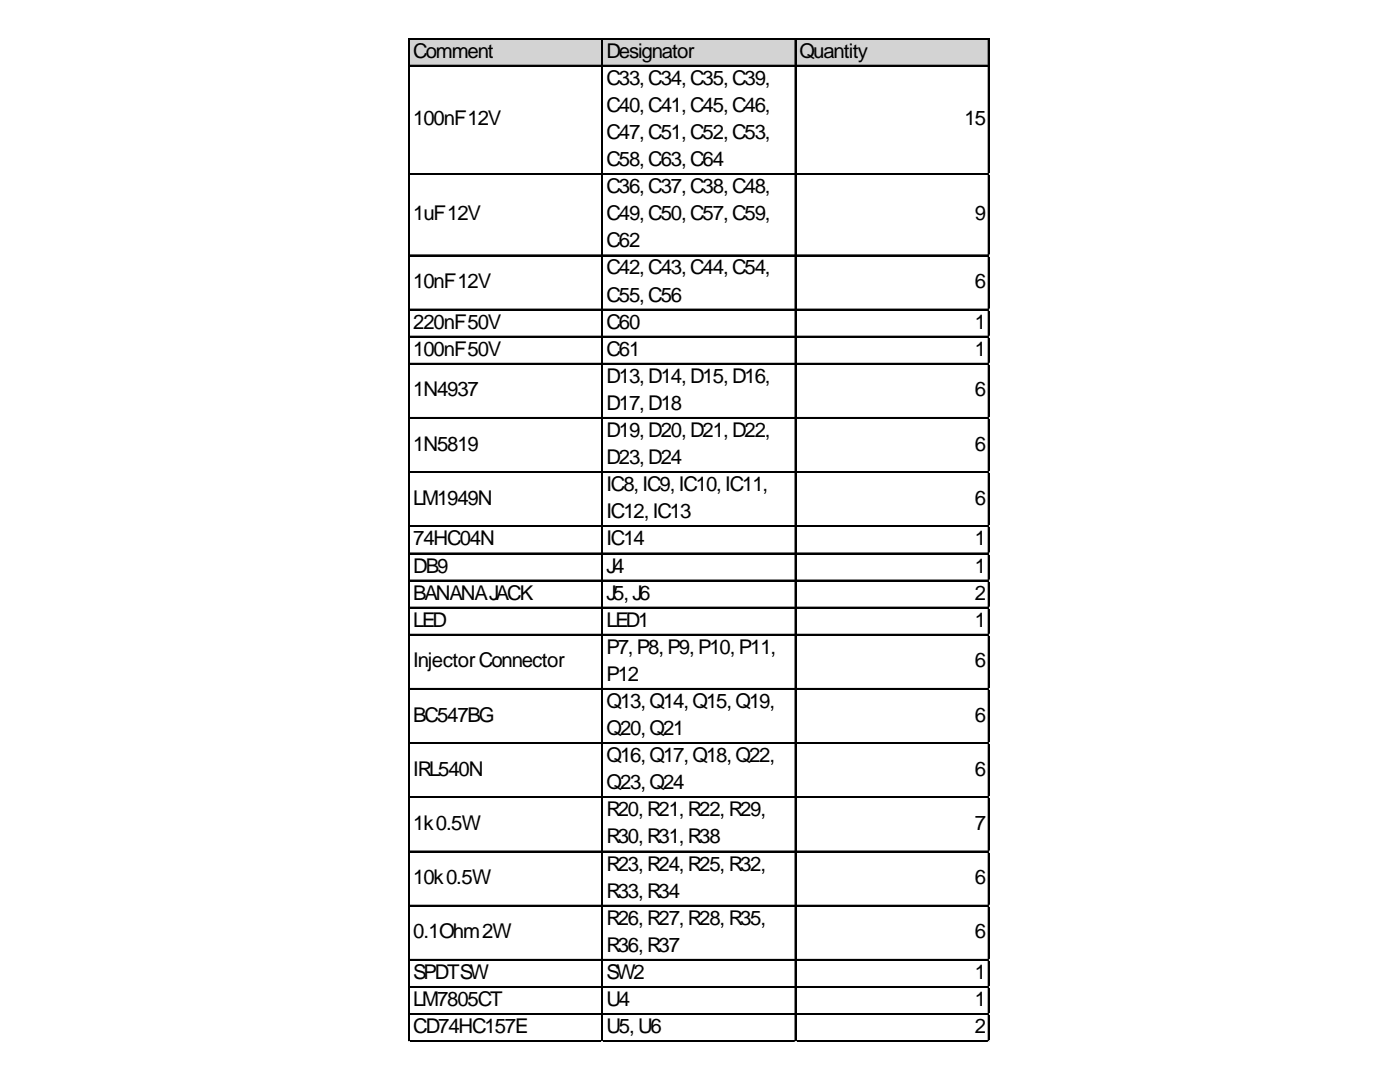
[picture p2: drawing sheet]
<svg xmlns="http://www.w3.org/2000/svg" width="279mm" height="216mm" viewBox="0 0 279 216" stroke-linecap="round" stroke-linejoin="round" font-family="sans-serif">
<defs><g id="words">
<g font-size="4.1">
<text x="82.5" y="11.5">Comment</text>
<text x="121" y="11.5">Designator</text>
<text x="159.6" y="11.5">Quantity</text>
<text x="121" y="16.9">C33,C34,C35,C39,</text>
<text x="121" y="22.3">C40,C41,C45,C46,</text>
<text x="82.5" y="25">100nF12V</text>
<text x="121" y="27.7">C47,C51,C52,C53,</text>
<text x="192.5" y="25">15</text>
<text x="121" y="33.1">C58,C63,C64</text>
<text x="121" y="38.5">C36,C37,C38,C48,</text>
<text x="82.5" y="44">1uF12V</text>
<text x="121" y="44">C49,C50,C57,C59,</text>
<text x="194.5" y="44">9</text>
<text x="121" y="49.4">C62</text>
<text x="82.5" y="57.5">10nF12V</text>
<text x="121" y="54.8">C42,C43,C44,C54,</text>
<text x="194.5" y="57.5">6</text>
<text x="82.5" y="65.6">220nF50V</text>
<text x="121" y="60.2">C55,C56</text>
<text x="121" y="65.6">C60</text>
<text x="194.5" y="65.6">1</text>
<text x="82.5" y="71">100nF50V</text>
<text x="121" y="71">C61</text>
<text x="194.5" y="71">1</text>
<text x="121" y="76.4">D13,D14,D15,D16,</text>
<text x="82.5" y="79.1">1N4937</text>
<text x="121" y="81.8">D17,D18</text>
<text x="194.5" y="79.1">6</text>
<text x="82.5" y="89.9">1N5819</text>
<text x="121" y="87.2">D19,D20,D21,D22,</text>
<text x="194.5" y="89.9">6</text>
<text x="121" y="92.6">D23,D24</text>
<text x="82.5" y="100.7">LM1949N</text>
<text x="121" y="98">IC8,IC9,IC10,IC11,</text>
<text x="194.5" y="100.7">6</text>
<text x="121" y="103.4">IC12,IC13</text>
<text x="82.5" y="108.8">74HC04N</text>
<text x="121" y="108.8">IC14</text>
<text x="194.5" y="108.8">1</text>
<text x="82.5" y="114.2">DB9</text>
<text x="82.5" y="119.6">BANANAJACK</text>
<text x="121" y="114.2">J4</text>
<text x="121" y="119.6">J5,J6</text>
<text x="194.5" y="114.2">1</text>
<text x="194.5" y="119.6">2</text>
<text x="82.5" y="125.1">LED</text>
<text x="121" y="125.1">LED1</text>
<text x="194.5" y="125.1">1</text>
<text x="121" y="130.5">P7,P8,P9,P10,P11,</text>
<text x="82.5" y="133.2">InjectorConnector</text>
<text x="121" y="135.9">P12</text>
<text x="194.5" y="133.2">6</text>
<text x="82.5" y="144">BC547BG</text>
<text x="121" y="141.3">Q13,Q14,Q15,Q19,</text>
<text x="194.5" y="144">6</text>
<text x="121" y="146.7">Q20,Q21</text>
<text x="82.5" y="154.8">IRL540N</text>
<text x="121" y="152.1">Q16,Q17,Q18,Q22,</text>
<text x="194.5" y="154.8">6</text>
<text x="121" y="157.5">Q23,Q24</text>
<text x="82.5" y="165.6">1k0.5W</text>
<text x="121" y="162.9">R20,R21,R22,R29,</text>
<text x="194.5" y="165.6">7</text>
<text x="121" y="168.3">R30,R31,R38</text>
<text x="121" y="173.7">R23,R24,R25,R32,</text>
<text x="82.5" y="176.4">10k0.5W</text>
<text x="121" y="179.1">R33,R34</text>
<text x="194.5" y="176.4">6</text>
<text x="121" y="184.5">R26,R27,R28,R35,</text>
<text x="82.5" y="187.2">0.1Ohm2W</text>
<text x="121" y="189.9">R36,R37</text>
<text x="194.5" y="187.2">6</text>
<text x="82.5" y="195.3">SPDTSW</text>
<text x="121" y="195.3">SW2</text>
<text x="194.5" y="195.3">1</text>
<text x="82.5" y="200.7">LM7805CT</text>
<text x="121" y="200.7">U4</text>
<text x="194.5" y="200.7">1</text>
<text x="82.5" y="206.2">CD74HC157E</text>
<text x="121" y="206.2">U5,U6</text>
<text x="194.5" y="206.2">2</text>
</g>
</g></defs>
<path d="M81.8 7.8h115.7v5.4h-115.7z" fill="#d3d3d3"/>
<g fill="none" stroke="#000" stroke-width=".23">
<path d="M81.6 7.6v200.3M81.7 7.6v200.3M81.8 7.6h115.6M81.8 7.7h115.6M81.8 13h115.6M81.8 13.1h115.6M120.1 7.8v200.1M120.2 7.8v200.1M158.7 7.8v200.1M158.8 7.8v200.1M197.2 7.8v200.1M197.3 7.8v200.1"/>
<path d="M81.8 34.6h115.6M81.8 34.8h115.6M81.8 50.9h115.6M81.8 51h115.6M81.8 61.7h115.6M81.8 61.8h115.6M81.8 67.1h115.6M81.8 67.2h115.6M81.8 72.5h115.6M81.8 72.6h115.6M81.8 83.3h115.6M81.8 83.4h115.6"/>
<path d="M81.8 94.1h115.6M81.8 94.2h115.6M81.8 104.9h115.6M81.8 105.1h115.6M81.8 110.3h115.6M81.8 110.5h115.6M81.8 115.8h115.6M81.8 115.9h115.6M81.8 121.2h115.6M81.8 121.3h115.6M81.8 126.6h115.6M81.8 126.7h115.6"/>
<path d="M81.8 137.4h115.6M81.8 137.5h115.6M81.8 148.2h115.6M81.8 148.3h115.6M81.8 159h115.6M81.8 159.1h115.6M81.8 169.8h115.6M81.8 169.9h115.6M81.8 180.6h115.6M81.8 180.7h115.6M81.8 191.4h115.6M81.8 191.6h115.6"/>
<path d="M81.8 196.9h115.6M81.8 197h115.6M81.8 202.3h115.6M81.8 202.4h115.6M81.8 207.7h115.6M81.8 207.8h115.6"/>
</g>
<path d="M81.6 207.9h.1" fill="none" stroke="#e0e0e0" stroke-width=".23"/>
<path d="M81.6 207.9h.2z" fill="#e0e0e0"/>
<path d="M120.1 207.9h.1" fill="none" stroke="#e0e0e0" stroke-width=".23"/>
<path d="M120.1 207.9h.3z" fill="#e0e0e0"/>
<path d="M158.7 207.9h.1" fill="none" stroke="#e0e0e0" stroke-width=".23"/>
<path d="M158.7 207.9h.2z" fill="#e0e0e0"/>
<path d="M197.2 207.9h.1" fill="none" stroke="#e0e0e0" stroke-width=".23"/>
<path d="M197.2 207.9h.2z" fill="#e0e0e0"/>
<path d="M197.4 34.6h.1" fill="none" stroke="#e0e0e0" stroke-width=".23"/>
<path d="M197.4 34.6l.1 .3z" fill="#e0e0e0"/>
<path d="M197.4 50.9h.1" fill="none" stroke="#e0e0e0" stroke-width=".23"/>
<path d="M197.4 50.9l.1 .2z" fill="#e0e0e0"/>
<path d="M197.4 61.7h.1" fill="none" stroke="#e0e0e0" stroke-width=".23"/>
<path d="M197.4 61.7l.1 .2z" fill="#e0e0e0"/>
<path d="M197.4 67.1h.1" fill="none" stroke="#e0e0e0" stroke-width=".23"/>
<path d="M197.4 67.1l.1 .2z" fill="#e0e0e0"/>
<path d="M197.4 72.5h.1" fill="none" stroke="#e0e0e0" stroke-width=".23"/>
<path d="M197.4 72.5l.1 .2z" fill="#e0e0e0"/>
<path d="M197.4 83.3h.1" fill="none" stroke="#e0e0e0" stroke-width=".23"/>
<path d="M197.4 83.3l.1 .2z" fill="#e0e0e0"/>
<path d="M197.4 94.1h.1" fill="none" stroke="#e0e0e0" stroke-width=".23"/>
<path d="M197.4 94.1l.1 .2z" fill="#e0e0e0"/>
<path d="M197.4 104.9h.1" fill="none" stroke="#e0e0e0" stroke-width=".23"/>
<path d="M197.4 104.9l.1 .3z" fill="#e0e0e0"/>
<path d="M197.4 110.3h.1" fill="none" stroke="#e0e0e0" stroke-width=".23"/>
<path d="M197.4 110.3l.1 .3z" fill="#e0e0e0"/>
<path d="M197.4 115.8h.1" fill="none" stroke="#e0e0e0" stroke-width=".23"/>
<path d="M197.4 115.8l.1 .2z" fill="#e0e0e0"/>
<path d="M197.4 121.2h.1" fill="none" stroke="#e0e0e0" stroke-width=".23"/>
<path d="M197.4 121.2l.1 .2z" fill="#e0e0e0"/>
<path d="M197.4 126.6h.1" fill="none" stroke="#e0e0e0" stroke-width=".23"/>
<path d="M197.4 126.6l.1 .2z" fill="#e0e0e0"/>
<path d="M197.4 137.4h.1" fill="none" stroke="#e0e0e0" stroke-width=".23"/>
<path d="M197.4 137.4l.1 .2z" fill="#e0e0e0"/>
<path d="M197.4 148.2h.1" fill="none" stroke="#e0e0e0" stroke-width=".23"/>
<path d="M197.4 148.2l.1 .2z" fill="#e0e0e0"/>
<path d="M197.4 159h.1" fill="none" stroke="#e0e0e0" stroke-width=".23"/>
<path d="M197.4 159l.1 .2z" fill="#e0e0e0"/>
<path d="M197.4 169.8h.1" fill="none" stroke="#e0e0e0" stroke-width=".23"/>
<path d="M197.4 169.8l.1 .2z" fill="#e0e0e0"/>
<path d="M197.4 180.6h.1" fill="none" stroke="#e0e0e0" stroke-width=".23"/>
<path d="M197.4 180.6l.1 .3z" fill="#e0e0e0"/>
<path d="M197.4 191.4h.1" fill="none" stroke="#e0e0e0" stroke-width=".23"/>
<path d="M197.4 191.4l.1 .3z" fill="#e0e0e0"/>
<path d="M197.4 196.9h.1" fill="none" stroke="#e0e0e0" stroke-width=".23"/>
<path d="M197.4 196.9l.1 .2z" fill="#e0e0e0"/>
<path d="M197.4 202.3h.1" fill="none" stroke="#e0e0e0" stroke-width=".23"/>
<path d="M197.4 202.3l.1 .2z" fill="#e0e0e0"/>
<path d="M197.4 207.7h.1" fill="none" stroke="#e0e0e0" stroke-width=".23"/>
<path d="M197.4 207.7l.1 .2z" fill="#e0e0e0"/>
<use href="#words"/>
</svg>
